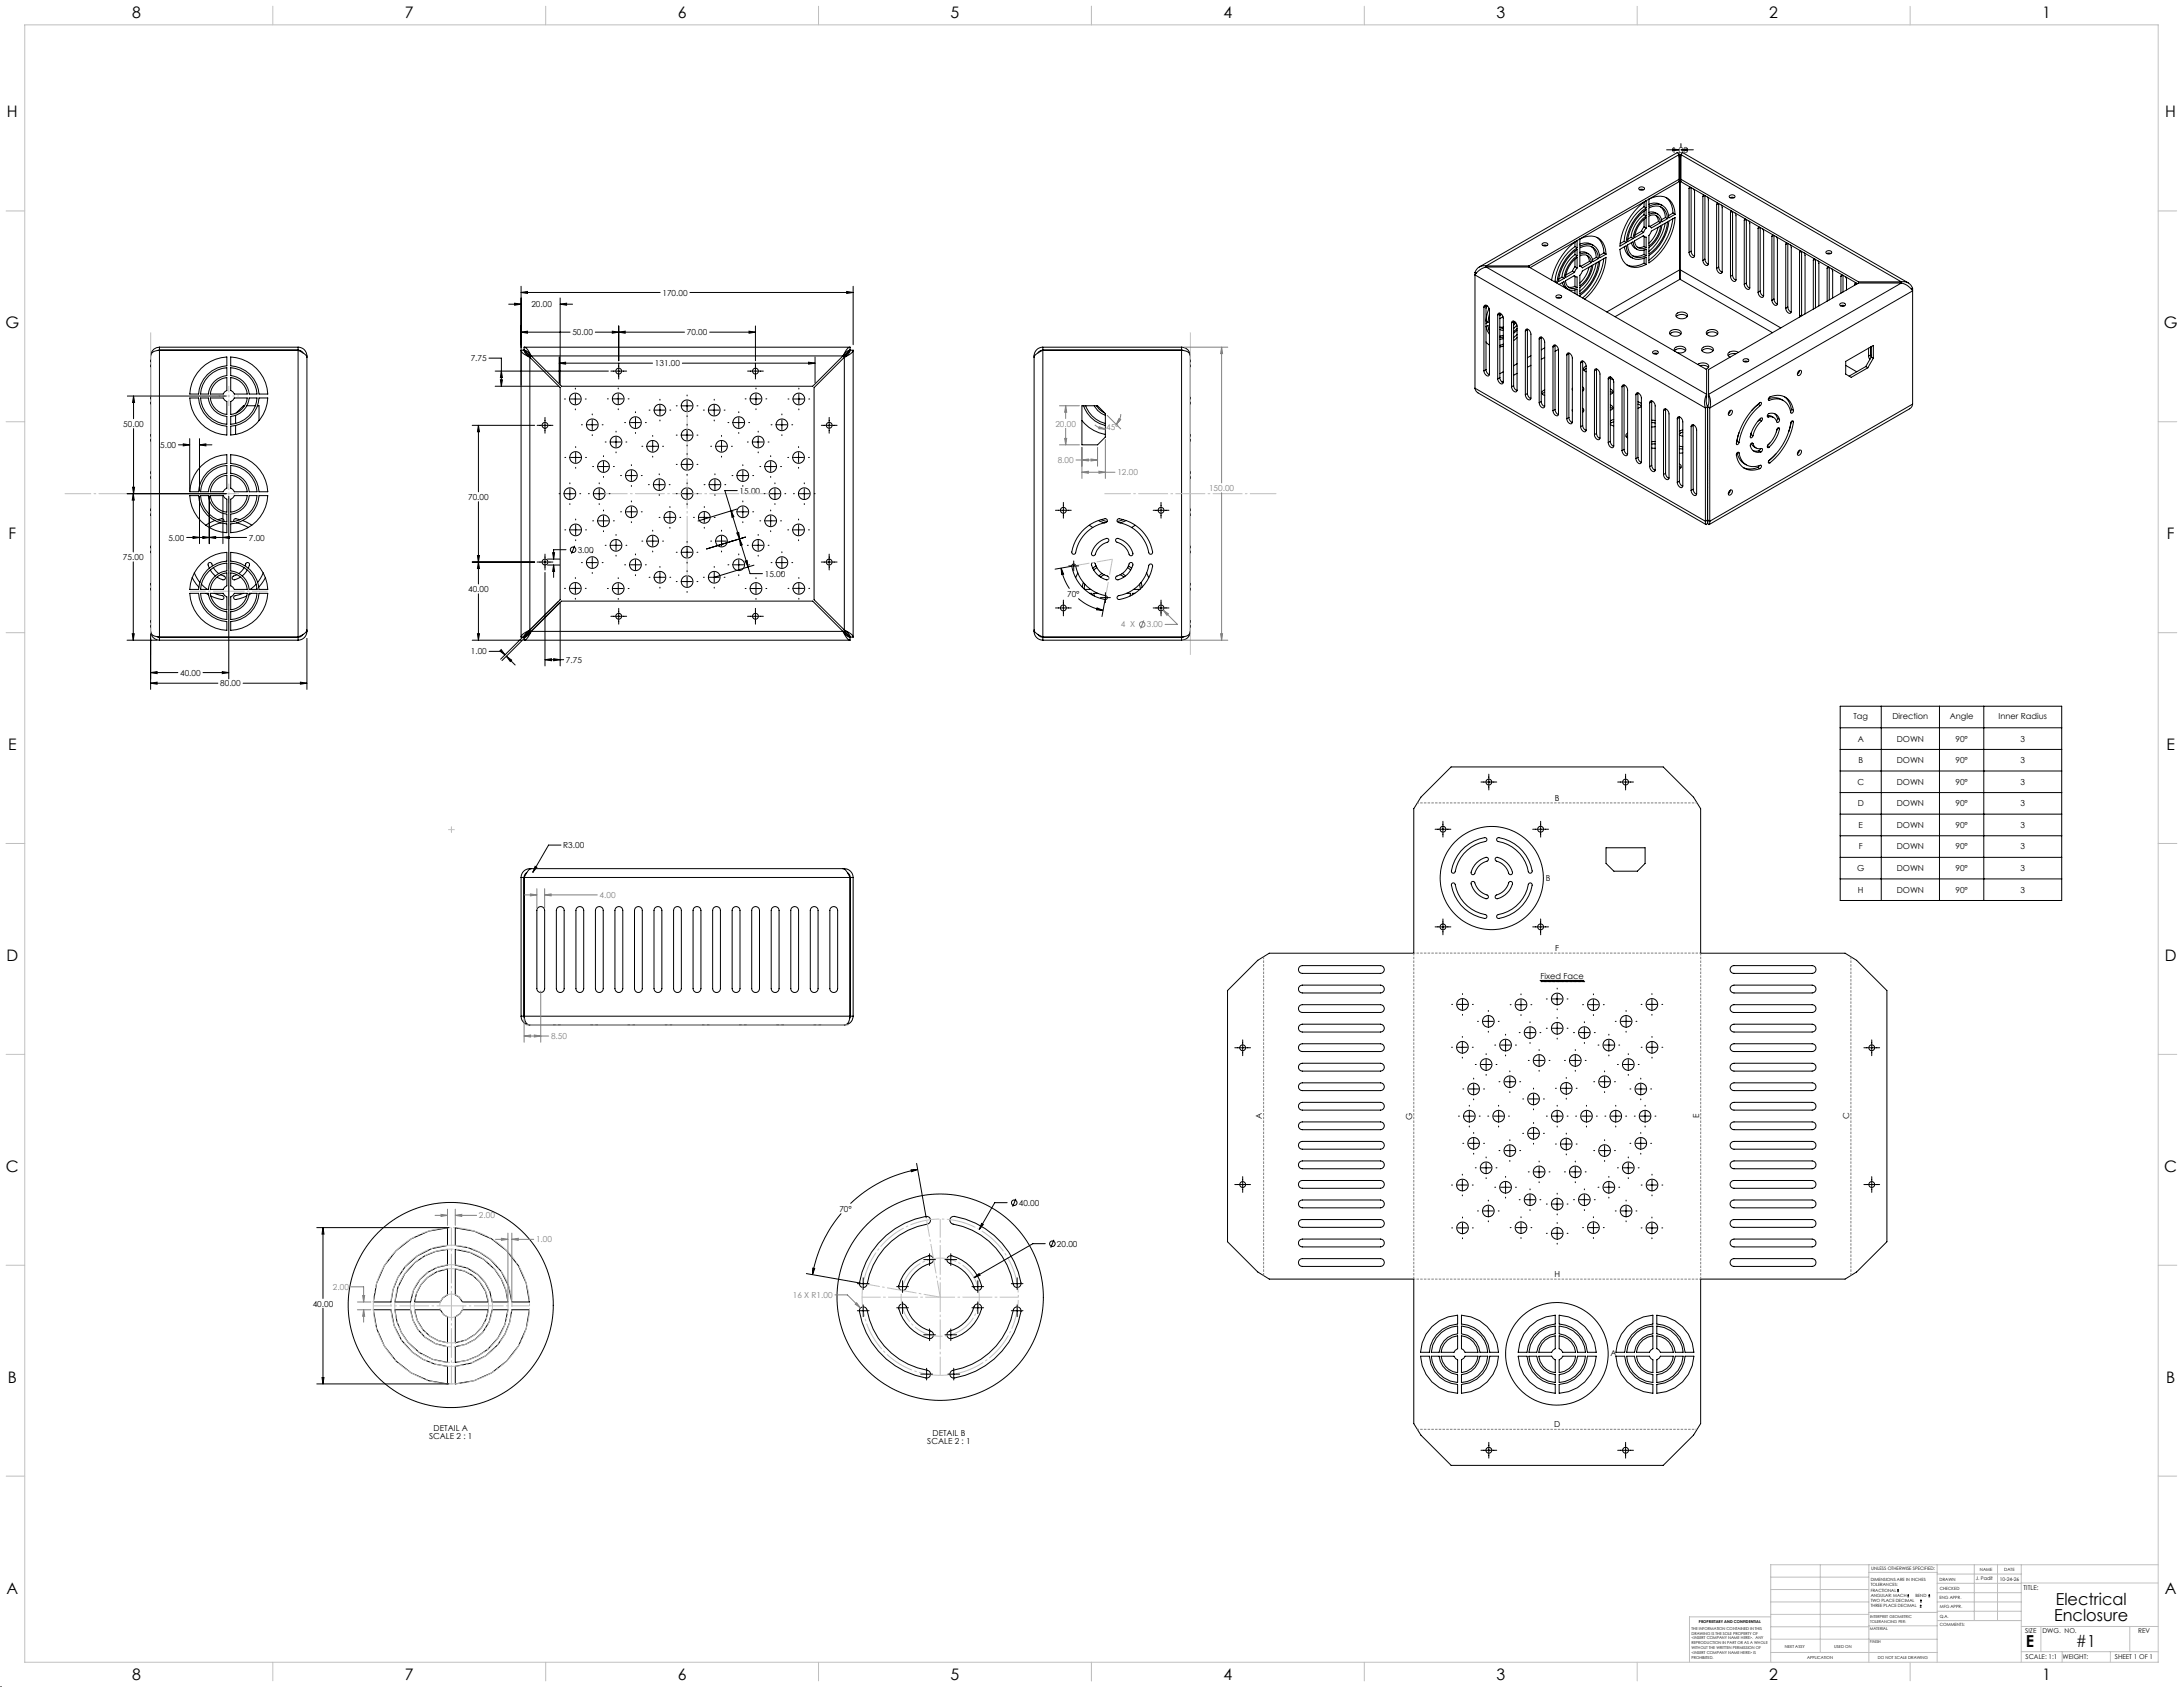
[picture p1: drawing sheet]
<svg xmlns="http://www.w3.org/2000/svg" width="1118mm" height="864mm" viewBox="0 0 1118 864" stroke-linecap="round" stroke-linejoin="round" font-family="sans-serif">
<defs><g id="words">
<g font-size="8.5">
<text x="1052" y="822">Electrical</text>
<text x="1052" y="830">Enclosure</text>
<text x="1037" y="843">E</text>
<text x="1063" y="843">#1</text>
</g>
<g font-size="8.1">
<text x="68" y="9">8</text>
<text x="207" y="9">7</text>
<text x="347" y="9">6</text>
<text x="487" y="9">5</text>
<text x="626" y="9">4</text>
<text x="766" y="9">3</text>
<text x="906" y="9">2</text>
<text x="1045" y="9">1</text>
<text x="4" y="60">H</text>
<text x="1108" y="60">H</text>
<text x="3" y="168">G</text>
<text x="1108" y="168">G</text>
<text x="4" y="276">F</text>
<text x="1109" y="276">F</text>
<text x="4" y="384">E</text>
<text x="1109" y="384">E</text>
<text x="3" y="492">D</text>
<text x="1108" y="492">D</text>
<text x="3" y="600">C</text>
<text x="1108" y="600">C</text>
<text x="4" y="708">B</text>
<text x="1109" y="708">B</text>
<text x="3" y="816">A</text>
<text x="1108" y="816">A</text>
<text x="68" y="860">8</text>
<text x="207" y="860">7</text>
<text x="347" y="860">6</text>
<text x="487" y="860">5</text>
<text x="626" y="860">4</text>
<text x="766" y="860">3</text>
<text x="906" y="860">2</text>
<text x="1045" y="860">1</text>
</g>
<g font-size="4.2">
<text x="856" y="78">1.00</text>
<text x="339" y="151">170.00</text>
<text x="272" y="157">20.00</text>
<text x="293" y="172">50.00</text>
<text x="352" y="172">70.00</text>
<text x="241" y="185">7.75</text>
<text x="335" y="187">131.00</text>
<text x="63" y="218">50.00</text>
<text x="82" y="229">5.00</text>
<text x="240" y="256">70.00</text>
<text x="379" y="253">15.00</text>
<text x="86" y="277">5.00</text>
<text x="127" y="277">7.00</text>
<text x="63" y="287">75.00</text>
<text x="296" y="283">3.00</text>
<text x="392" y="295">15.00</text>
<text x="240" y="303">40.00</text>
<text x="546" y="305">70°</text>
<text x="241" y="335">1.00</text>
<text x="290" y="339">7.75</text>
<text x="92" y="346">40.00</text>
<text x="113" y="351">80.00</text>
<text x="949" y="368">Tag</text>
<text x="969" y="368">Direction</text>
<text x="998" y="368">Angle</text>
<text x="1023" y="368">Inner Radius</text>
<text x="951" y="380">A</text>
<text x="971" y="380">DOWN</text>
<text x="1001" y="380">90°</text>
<text x="1034" y="380">3</text>
<text x="951" y="391">B</text>
<text x="971" y="391">DOWN</text>
<text x="1001" y="391">90°</text>
<text x="1034" y="391">3</text>
<text x="951" y="402">C</text>
<text x="971" y="402">DOWN</text>
<text x="1001" y="402">90°</text>
<text x="1034" y="402">3</text>
<text x="796" y="410">B</text>
<text x="951" y="413">D</text>
<text x="971" y="413">DOWN</text>
<text x="1001" y="413">90°</text>
<text x="1034" y="413">3</text>
<text x="951" y="424">E</text>
<text x="971" y="424">DOWN</text>
<text x="1001" y="424">90°</text>
<text x="1034" y="424">3</text>
<text x="288" y="434">R3.00</text>
<text x="952" y="435">F</text>
<text x="971" y="435">DOWN</text>
<text x="1001" y="435">90°</text>
<text x="1034" y="435">3</text>
<text x="951" y="446">G</text>
<text x="971" y="446">DOWN</text>
<text x="1001" y="446">90°</text>
<text x="1034" y="446">3</text>
<text x="791" y="451">B</text>
<text x="951" y="457">H</text>
<text x="971" y="457">DOWN</text>
<text x="1001" y="457">90°</text>
<text x="1034" y="457">3</text>
<text x="796" y="487">F</text>
<text x="789" y="501">Fixed Face</text>
<text x="646" y="573" transform="rotate(-90 646 573)">A</text>
<text x="723" y="573" transform="rotate(-90 723 573)">G</text>
<text x="870" y="572" transform="rotate(-90 870 572)">E</text>
<text x="947" y="573" transform="rotate(-90 947 573)">C</text>
<text x="522" y="617">40.00</text>
<text x="430" y="620">70°</text>
<text x="541" y="638">20.00</text>
<text x="796" y="654">H</text>
<text x="160" y="669">40.00</text>
<text x="824" y="694">A</text>
<text x="796" y="731">D</text>
<text x="220" y="737">SCALE 2 : 1</text>
<text x="222" y="733">DETAIL A</text>
<text x="477" y="735">DETAIL B</text>
<text x="475" y="739">SCALE 2 : 1</text>
</g>
<g font-size="4.2" fill="#808080">
<text x="540" y="218">20.00</text>
<text x="566" y="220">45°</text>
<text x="541" y="237">8.00</text>
<text x="572" y="243">12.00</text>
<text x="619" y="251">150.00</text>
<text x="574" y="321">4 X</text>
<text x="587" y="321">3.00</text>
<text x="307" y="460">4.00</text>
<text x="282" y="532">8.50</text>
<text x="245" y="624">2.00</text>
<text x="274" y="636">1.00</text>
<text x="170" y="660">2.00</text>
<text x="406" y="664">16 X R1.00</text>
</g>
<g font-size="3.4">
<text x="1036" y="814">TITLE:</text>
<text x="1037" y="836">SIZE</text>
<text x="1046" y="836">DWG. NO.</text>
<text x="1095" y="836">REV</text>
<text x="1037" y="849">SCALE: 1:1</text>
<text x="1056" y="849">WEIGHT:</text>
<text x="1083" y="849">SHEET 1 OF 1</text>
</g>
<g font-size="2.5">
<text x="1012" y="809">J. Padit</text>
<text x="1024" y="809">10-24-26</text>
</g>
<text font-size="2.4" x="958" y="804">UNLESS OTHERWISE SPECIFIED:</text>
<g font-size="2.2">
<text x="958" y="809">DIMENSIONS ARE IN INCHES</text>
<text x="993" y="809">DRAWN</text>
<text x="1014" y="804">NAME</text>
<text x="1026" y="804">DATE</text>
<text x="958" y="812">TOLERANCES:</text>
<text x="958" y="815">FRACTIONAL</text>
<text x="993" y="814">CHECKED</text>
<text x="958" y="817">ANGULAR: MACH</text>
<text x="958" y="820">TWO PLACE DECIMAL</text>
<text x="981" y="817">BEND</text>
<text x="993" y="819">ENG APPR.</text>
<text x="958" y="823">THREE PLACE DECIMAL</text>
<text x="993" y="823">MFG APPR.</text>
<text x="993" y="828">Q.A.</text>
<text x="993" y="832">COMMENTS:</text>
</g>
<g font-size="2.1">
<text x="914" y="843">NEXT ASSY</text>
<text x="939" y="843">USED ON</text>
<text x="925" y="849">APPLICATION</text>
<text x="961" y="849">DO NOT SCALE DRAWING</text>
</g>
<g font-size="2">
<text x="870" y="831">PROPRIETARY AND CONFIDENTIAL</text>
<text x="957" y="828">INTERPRET GEOMETRIC</text>
<text x="957" y="831">TOLERANCING PER:</text>
<text x="866" y="834">THE INFORMATION CONTAINED IN THIS</text>
<text x="866" y="837">DRAWING IS THE SOLE PROPERTY OF</text>
<text x="866" y="839">&lt;INSERT COMPANY NAME HERE&gt;. ANY</text>
<text x="957" y="834">MATERIAL</text>
<text x="866" y="842">REPRODUCTION IN PART OR AS A WHOLE</text>
<text x="866" y="844">WITHOUT THE WRITTEN PERMISSION OF</text>
<text x="957" y="841">FINISH</text>
<text x="866" y="847">&lt;INSERT COMPANY NAME HERE&gt; IS</text>
<text x="866" y="849">PROHIBITED.</text>
</g>
</g></defs>
<g fill="none" stroke="#000" stroke-width=".51">
<path d="M853 77h7M856 76l4 1h-4zM860 80h.1M860 78v15l-77 44M861 79l1-1 115 67M861 77l3-1v1zM861 74v1M861 79v14l90 52M861 79l112 65M861 77h6M861 80h-1M839 96a1.4 1.4 0 0 1 2 0 1.4 1.4 0 0 1 1 1 1.4 1.4 0 0 1-2 0 1.4 1.4 0 0 1-1-1z"/>
<path d="M839 97h3M860 92l-77 44M860 80v58M860 80h1M861 92l90 52M865 97v32M865 96v1M866 96l-1 1M866 96v33M867 97l1 1-1 33a1.8 1.8 0 0 1-2 0 1.8 1.8 0 0 1 0-2M872 100v1M840 118l-3 2"/>
<path d="M840 118l1 1M842 106a25 25 0 0 0-11 18M842 110a17 17 0 0 0-7 11M842 116l-2 2M842 106h1M842 104v2M842 108v2M842 112v4M842 110l1 1M842 116l1 1M843 111a17 17 0 0 0-7 11M843 111v-4a23 23 0 0 0-10 17l3-2"/>
<path d="M843 106v-3a32 32 0 0 0-14 23l4-2M843 106a25 25 0 0 0-10 18M843 117v-6l-4 5-2 6 4-3M843 117l-2 2M844 102a8 8 0 0 1 9-1 8 8 0 0 1 5 9l-4 2a6 6 0 0 0-3-7 6 6 0 0 0-7 1zM844 106a6 6 0 0 1 7 0 6 6 0 0 1 3 6l-3 2a4 4 0 0 0-2-4 4 4 0 0 0-5 0zM844 111a4 4 0 0 1 6 3l-5 3-1-1zM844 105a7 7 0 0 1 7 0M844 109h3l2 1M844 116h1M845 118l5-2-2 5-4 5v-5zM848 110l1 3"/>
<path d="M849 116l-2 5-3 3M849 113l-4 3M849 113l1 1M850 106a7 7 0 0 1 3 5M851 115l3-1a23 23 0 0 1-10 16v-3a17 17 0 0 0 7-12zM852 114a23 23 0 0 1-8 15M853 111l-2 2M853 111l1 1M853 101a9 9 0 0 1 4 8M854 113l4-2a32 32 0 0 1-14 24v-4a25 25 0 0 0 10-18zM856 112a32 32 0 0 1-12 21M857 109l1 1"/>
<path d="M857 109l-3 1M872 101v32M873 100l-1 1M873 100v33M874 101l1 34a1.8 1.8 0 0 1-3 0 1.8 1.8 0 0 1 0-2M879 105v32M879 105l1-1v33M879 104v1M881 105l1 1v33a1.8 1.8 0 0 1-3 0 1.8 1.8 0 0 1 0-2M885 100a1.4 1.4 0 0 1 2 0 1.4 1.4 0 0 1 1 1 1.6 1.6 0 0 1-3-1zM886 101h2M886 109v32"/>
<path d="M886 109l1-1v33M886 108v1M888 109l1 35a1.8 1.8 0 0 1-3 0 1.8 1.8 0 0 1 0-3M893 113v33M893 113l1-1v33M893 112v1M895 113l1 35a1.8 1.8 0 0 1-2 0 1.8 1.8 0 0 1-1-2M900 117v33M900 116v1M901 116l-1 1M901 116v33M903 117v35a1.8 1.8 0 0 1-2 0 1.8 1.8 0 0 1-1-2"/>
<path d="M755 139v60M755 139l1 1M761 137l113 65a9 9 0 0 0-1 7M761 137a10 10 0 0 0-6 4l118 68M761 136a5 5 0 0 0-6 3M761 136l99-57-1-1-102 59M761 137h22M761 136v1M761 136h22M783 137l91 52-1 16 1 3M783 136v1M790 125a1.4 1.4 0 0 1 1-1 1.4 1.4 0 0 1 1 2 1.4 1.4 0 0 1-1 0 1.4 1.4 0 0 1-1-1z"/>
<path d="M790 126h2M805 139h1M805 139l-3 2M806 126a25 25 0 0 0-10 18M806 130a17 17 0 0 0-6 12M806 137l-1 2M806 126l1 1M806 124v2M806 128v2M806 133v4M806 130l1 1M806 137h1"/>
<path d="M807 131a17 17 0 0 0-6 12M807 131v-3a23 23 0 0 0-9 16l3-1M807 127v-4a32 32 0 0 0-13 20M807 127a25 25 0 0 0-10 18M807 137v-5l-4 4-2 6 5-3M807 137l-1 2M809 122a8 8 0 0 1 9 0 8 8 0 0 1 4 8l-3 2a6 6 0 0 0-3-6 6 6 0 0 0-7 0zM809 127a6 6 0 0 1 6 0 6 6 0 0 1 3 5l-3 2a4 4 0 0 0-2-4 4 4 0 0 0-4 0zM809 131a4 4 0 0 1 6 3l-5 3-1-1zM809 125a7 7 0 0 1 7 1M809 129a5 5 0 0 1 4 1M809 136h1"/>
<path d="M810 139l5-3-2 6-4 4v-5zM812 131l2 3M814 137l-2 4-3 4M814 134l-5 2M814 134h1M815 126a7 7 0 0 1 2 6M815 136l3-2a23 23 0 0 1-9 16v-3a17 17 0 0 0 6-11zM817 135a23 23 0 0 1-8 14M817 132h1M817 132l-2 1M818 122a9 9 0 0 1 3 8M821 132a32 32 0 0 1-11 21"/>
<path d="M821 130h1M821 130l-2 1M829 128l4-2a6 6 0 0 0 3 6 6 6 0 0 0 7 0v3a8 8 0 0 1-10 1 8 8 0 0 1-4-8zM831 124h2M831 124l-2 1M832 126a7 7 0 0 0 4 6M833 125l3-1a4 4 0 0 0 2 4 4 4 0 0 0 5 0v3a6 6 0 0 1-7 0 6 6 0 0 1-3-6zM835 121l1 1M835 121l-2 1M835 124a5 5 0 0 0 3 4M837 123l4-2h2v6a4 4 0 0 1-6-4zM841 121h1"/>
<path d="M842 135a10 10 0 0 1-9 1M842 130a7 7 0 0 1-6 1M842 126l-4 1M842 121v5M842 128v2M842 132v3M842 135h1M842 130l1 1M842 126l1 1M860 138v5M860 138l-37 22M860 138l52 30"/>
<path d="M866 129v1l2 1M866 129h-1M873 133v1l2 1M873 133h-1M880 137v1l2 1M880 137h-1M907 121v33M908 120l-1 1M908 121v32M910 121v35a1.8 1.8 0 0 1-2 0 1.8 1.8 0 0 1-1-2M914 125v33M914 125h1v32"/>
<path d="M915 124l-1 1M917 125v2v33a1.8 1.8 0 0 1-2 0 1.8 1.8 0 0 1-1-2M921 129v33M922 128l-1 1M922 129h-1M922 129v32M924 129v32M928 133v25M928 133h1v25M929 132l-1 1M931 134v23M935 129a1.4 1.4 0 0 1 2-1 1.4 1.4 0 0 1 0 2 1.4 1.4 0 0 1-1 0 1.4 1.4 0 0 1-1-1z"/>
<path d="M935 130h2M935 137v17M935 137h1v17M936 136l-1 1M938 138v15M260 156h7M263 155l4 1h-4zM267 150l3-1v1zM267 147v179M267 150h71M287 156l3-1v1zM287 153v44"/>
<path d="M287 156h6M353 150h84M433 149l4 1h-4zM437 147v29M760 157a1.8 1.8 0 0 1 2 0 1.8 1.8 0 0 1 1 2l-1 33a1.8 1.8 0 0 1-2 0 1.8 1.8 0 0 1 0-2M760 157v33M761 157v32M761 157h-1M761 156v1M761 156v2M762 158l-1 6M796 144l1 1"/>
<path d="M796 144h.1M797 151a1.4 1.4 0 0 1 1 0 1.4 1.4 0 0 1 1 1 1.4 1.4 0 0 1-1 1 1.4 1.4 0 0 1-1-2zM797 152h2M797 145h.1M798 146l3-2a4 4 0 0 0 2 4 4 4 0 0 0 4 0v3M800 142l1 1M800 142l-2 1M800 145l1 2 2 1M801 144l5-3 1 1v5a4 4 0 0 1-6-3zM806 141l1 1M806 147h-3M806 142v5"/>
<path d="M806 148v2M806 147h1M809 152a28 28 0 0 0 10-18l3-2a32 32 0 0 1-11 21M860 143l-33 19M860 143l47 27M887 141l1 2h1M887 141h-1M894 145l1 2 1 1M894 145l-1 1M901 149l1 2 1 1M901 149l-1 1M908 153l1 2 1 1"/>
<path d="M908 153l-1 1M915 157l1 2 1 1M915 157l-1 1M942 155a1.4 1.4 0 0 1 2 0 1.4 1.4 0 0 1 1 1 1.4 1.4 0 0 1-2 1 1.4 1.4 0 0 1-1-2zM942 157h2M942 141v9M942 156v1M943 141h-1M944 141v8M944 156v1M945 142v6M950 146h.1"/>
<path d="M950 145v1M951 145l-1 1M951 145l-76 44v16l-1 3M951 145h22M951 144v1M951 144h22M973 145l-98 57a9 9 0 0 1 0 7M973 145a9 9 0 0 1 6 4l-104 60M973 144a5 5 0 0 1 6 4M973 144v1M979 148v59M979 148h-1"/>
<path d="M82 179a4 4 0 0 0-5 3M82 179h-1M82 178a5 5 0 0 0-5 4M82 178h71M82 179h71M82 178v150M153 179a7 7 0 0 1 4 4M153 179l2 2M153 178a4 4 0 0 1 4 4M153 178v150M267 170h3v1zM267 170h25"/>
<path d="M268 179h-1a7 7 0 0 0 4 4M268 179l1 2 2 2M268 179l3 3M268 179l2 1 2 2M268 178a7 7 0 0 1 4 4M268 178v1M268 178h167M305 170h45M313 170h4l-4 1zM317 170h3v1zM317 167v18M363 170h24"/>
<path d="M383 170h4l-4 1zM387 167v18M435 179l-2 1-1 2M435 178a7 7 0 0 0-3 4M435 179l-3 3M435 178v1M435 179l-1 2-2 2M435 179h2M437 179a7 7 0 0 1-5 4M437 179v147M534 179a7 7 0 0 0-5 4M534 179l-3 2"/>
<path d="M534 178a4 4 0 0 0-5 4M534 178h71M534 179h71M534 178v150M605 179l3 1 1 2M605 179h1M605 178l3 1 1 3M605 178v150M761 175l1 1M761 167h1l1 3M761 164l1 1M761 167l2 4"/>
<path d="M762 165l-1 1M763 161l-1 4M763 164v1M763 166h.1M767 161a1.8 1.8 0 0 1 2 0 1.8 1.8 0 0 1 1 2v33a1.8 1.8 0 0 1-3 0 1.8 1.8 0 0 1 0-2M767 161v33M768 169h2M768 168h2M768 167h2M768 161h-1M768 161v32M768 160v1"/>
<path d="M769 161l-1 1M769 162l-1 1M770 177l-2 1M770 173l-2 1M770 173h-2M770 176l-2 1M770 172h-2M774 165a1.8 1.8 0 0 1 2 0 1.8 1.8 0 0 1 1 2v33a1.8 1.8 0 0 1-3 0 1.8 1.8 0 0 1 0-2M774 165v33M775 165h-1M775 165v32M775 164v1"/>
<path d="M776 165l-1 1M777 166l-2 2M777 168l-2 2M777 173l-2 1M777 169l-2 2M777 171l-2 2M781 169a1.8 1.8 0 0 1 2 0 1.8 1.8 0 0 1 1 2v33a1.8 1.8 0 0 1-2 0 1.8 1.8 0 0 1-1-2M781 169v33M782 169h-1M782 169v32M782 168v1M788 173a1.8 1.8 0 0 1 2 0 1.8 1.8 0 0 1 1 2v33a1.8 1.8 0 0 1-2 0 1.8 1.8 0 0 1-1-2"/>
<path d="M788 173v33M789 173h-1M789 173v33M789 173h.1M791 178l-2 1M795 178v-1a1.8 1.8 0 0 1 2 0 1.8 1.8 0 0 1 1 2v33a1.8 1.8 0 0 1-2 0 1.8 1.8 0 0 1-1-2M795 178v32M796 177l-1 1M796 177v33M796 177h.1M798 179l-2 1M846 180a1.4 1.4 0 0 1 2-1 1.4 1.4 0 0 1 1 2 1.4 1.4 0 0 1-2 0 1.4 1.4 0 0 1-1-1z"/>
<path d="M855 171a4 4 0 0 1 6 0M855 170a3 3 0 0 1 6 1 4 4 0 0 1-6-1zM857 180a4 4 0 0 1 6 0M858 180a1.6 1.6 0 0 1-1-2 1.6 1.6 0 0 1 2-1 2.6 2.6 0 0 1 4 2 4 4 0 0 1-5 1M858 162a4 4 0 0 1 6 0M858 161a3 3 0 0 1 6 1 4 4 0 0 1-6-1zM871 180a4 4 0 0 1 6 0M872 178a3 3 0 0 1 5 1 4 4 0 0 1-6 0zM874 171a4 4 0 0 1 5 0M874 170a3 3 0 0 1 5 1 4 4 0 0 1-5-1zM921 162h.1M922 161l-1 1"/>
<path d="M922 161v1M957 178v4M958 178v4M958 177v6M77 182v141M103 189a20 20 0 0 1 13-6v4a15 15 0 0 0-14 15h-5a20 20 0 0 1 6-13zM107 192a15 15 0 0 1 9-4v4a11 11 0 0 0-9 10h-4a14 14 0 0 1 4-10zM110 196l3-2 3-1v7l-2 2h-6v-3zM118 183a20 20 0 0 1 19 19h-4a16 16 0 0 0-15-15zM118 188a15 15 0 0 1 14 14h-4a10 10 0 0 0-10-10zM118 193a10 10 0 0 1 9 9h-7l-2-2zM157 182h.1"/>
<path d="M157 182v141M250 183h7v15M254 198h32M254 190h57M256 194h1v4zM257 190v3h-1zM271 183l16 15v109l-31 30M271 182v141M271 182h161M272 182l15 16h129l16-16M286 186l4-1v1zM286 183v13"/>
<path d="M286 186h48M295 199h.1M313 190h8M317 199h.1M317 186v8M349 186h68M383 190h8M387 186v8M387 199h.1M409 199h.1M414 185l3 1h-3zM417 183v13"/>
<path d="M432 183l-15 15v109l15 16M432 182v141M529 182h1M529 182v141M609 182v141M755 199l2 2M755 199l118 68M761 189v2l1 1M761 189l-1 1M768 193v2l2 1M768 193l-1 1M770 195l-1 1"/>
<path d="M770 190l-2 1M775 197v2l2 1M775 197l-1 1M777 191l-2 1M777 186l-2 1M784 187l-2 1M784 182l-2 1M791 200a1.5 1.5 0 0 0-2 1 1.5 1.5 0 0 0 2 1M791 183l-2 1M802 182v-1a1.8 1.8 0 0 1 2 0 1.8 1.8 0 0 1 1 2v33a1.8 1.8 0 0 1-2 0 1.8 1.8 0 0 1-1-2M802 182v32M803 181l-1 1"/>
<path d="M803 181v33M803 181h.1M805 199v1M809 186v-1a1.8 1.8 0 0 1 2 0 1.8 1.8 0 0 1 1 2M809 186v32M810 198l1 1-1 1M810 199l1 1M810 185l-1 1M810 185v33M810 185h.1M812 187v34a1.8 1.8 0 0 1-2 0 1.8 1.8 0 0 1-1-3M812 187a1.5 1.5 0 0 0-1 2 1.5 1.5 0 0 0 1 1"/>
<path d="M812 189h-1M816 190v-1a1.8 1.8 0 0 1 3 0 1.8 1.8 0 0 1 0 2v34a1.8 1.8 0 0 1-2 0 1.8 1.8 0 0 1-1-3M816 190v32M817 189l-1 1M817 189v33M817 189h.1M823 194v-1a1.8 1.8 0 0 1 3 0 1.8 1.8 0 0 1 0 3v33a1.8 1.8 0 0 1-2 0 1.8 1.8 0 0 1-1-2M823 194v33M824 199a1.4 1.4 0 0 1 2 2 1.4 1.4 0 0 1-2 1M824 194h2M824 193l-1 1M824 193v33"/>
<path d="M824 193h.1M825 193h-1M830 198a1.8 1.8 0 0 1 3 0 1.8 1.8 0 0 1 0 2v33a1.8 1.8 0 0 1-2 0 1.8 1.8 0 0 1-1-2M830 198v33M831 197l-1 1M831 197v33M831 197h.1M846 181h3M847 181h1M869 187a3 3 0 0 1 6 1l-2 1M870 187a4 4 0 0 1 5 1M889 181h-2l-2 1"/>
<path d="M890 180a3 3 0 0 0-5 2l1 1M893 184a1.4 1.4 0 0 1 1 0 1.4 1.4 0 0 1 1 1 1.4 1.4 0 0 1-2 0 1.4 1.4 0 0 1 0-1zM893 185h2M921 190h1a1.3 1.3 0 0 1 0 1 1.3 1.3 0 0 1-2 1zM921 190l-1 2M945 187l6 3M955 188h1M955 188l-8 5M957 182v2M958 182v1M958 182h-1M958 183h1"/>
<path d="M958 183l-3 5M959 183v-6l-14 8v7l3 1 8-5M959 183l-3 5M65 203h51M68 203l1 3h-1zM68 203v11M68 219v34M97 204h5a15 15 0 0 0 14 14v5a20 20 0 0 1-19-19zM103 204h4a11 11 0 0 0 9 9v4a15 15 0 0 1-13-13zM108 204h6l2 2v6a10 10 0 0 1-8-8zM118 218a16 16 0 0 0 15-14h4a20 20 0 0 1-19 19zM118 206l2-2h7a10 10 0 0 1-9 8z"/>
<path d="M121 213v4M121 218v4M125 208l-4 3M126 208h5M128 204h4a15 15 0 0 1-14 13v-4a10 10 0 0 0 10-9zM132 208h1v7M242 218h32M245 218v3h-1zM245 218v34M275 218h8M279 214v8M289 204h.1"/>
<path d="M292 204h5M295 202v5M295 209v1M298 217h.1M300 204h.1M301 217h5M303 212h.1M303 215v5M308 217h1M311 204h.1M314 204h5M317 202v5"/>
<path d="M317 209v1M320 216h.1M322 204h.1M323 216h5M325 211h.1M325 214v5M330 216h1M332 210h1M335 210h5M338 204v1M338 207v5M338 215h.1"/>
<path d="M343 210h.1M346 208h1M349 208h5M352 202v1M352 205v5M352 213h.1M352 217v1M357 208h.1M360 210h1M363 210h5M366 204v1M366 207v5"/>
<path d="M366 215h.1M371 210h.1M373 216h.1M376 216h5M378 211h.1M378 214v5M381 204h1M383 216h1M384 204h6M387 202v5M387 209v1M392 204h1"/>
<path d="M395 217h.1M398 217h5M400 212h.1M400 215v5M403 204h1M405 217h1M406 204h6M409 202v5M409 209v1M414 204h1M420 218h9M424 214v8"/>
<path d="M554 215a20 20 0 0 0 12 7M554 208h8l4 4v12l-4 4h-8zM555 208a15 15 0 0 0 11 10M556 208a14 14 0 0 0 10 9M560 208a10 10 0 0 0 6 5M561 208l2 1 3 2M757 201l116 68M782 201l1 2 1 1M782 201l-1 1M789 206l1 1 1 1M789 206h-1M791 201l-1 1"/>
<path d="M796 210l1 1 1 1M796 210h-1M803 214l1 1 1 1M803 214h-1M805 210h.1M810 209l1 1-1 1M810 218l1 1 1 1M810 210l1 1M810 218h-1M824 217l2 1M824 207a1.4 1.4 0 0 1 2 2 1.4 1.4 0 0 1-2 1M824 208l1 1"/>
<path d="M824 200l1 1M826 215l-2 1M826 216l-2 1M837 202h1a1.8 1.8 0 0 1 2 0 1.8 1.8 0 0 1 0 2v33a1.8 1.8 0 0 1-2 0 1.8 1.8 0 0 1-1-2M837 202v33M839 207l1 1-1 1M839 206l1 1M839 201l-2 1M839 201v33M839 201h.1M845 206a1.8 1.8 0 0 1 2 0 1.8 1.8 0 0 1 0 2v33a1.8 1.8 0 0 1-2 0 1.8 1.8 0 0 1 0-2M845 206v33"/>
<path d="M846 215h1M846 216l1 1M846 206h-1M846 206v32M846 205v1M847 218l-1 1M852 210a1.8 1.8 0 0 1 2 0 1.8 1.8 0 0 1 0 2v33a1.8 1.8 0 0 1-2 0 1.8 1.8 0 0 1 0-2M852 210v33M853 210h-1M853 210v32M853 209v1M859 214a1.8 1.8 0 0 1 2 0 1.8 1.8 0 0 1 1 2l-1 33a1.8 1.8 0 0 1-2 0 1.8 1.8 0 0 1 0-2"/>
<path d="M859 214v33M860 214h-1M860 214v32M860 213v1M866 218a1.8 1.8 0 0 1 2 0 1.8 1.8 0 0 1 1 2v33a1.8 1.8 0 0 1-3 0 1.8 1.8 0 0 1 0-2M866 218v33M867 218h-1M867 218v32M867 217v1M873 209v58M874 208l-1 1M874 208v58"/>
<path d="M874 208l1 1M875 209v58M886 210a1.3 1.3 0 0 1 1 2 1.3 1.3 0 0 1-2 0zM886 210l-1 2M900 207l-3 3M900 207l1 1M901 206l-1 1M901 215l-1 1M901 215h1M901 214v1M901 208l1-2a29 29 0 0 0-13 19v3l1-2M901 208a31 31 0 0 0-11 18"/>
<path d="M902 215v-1a13 13 0 0 0-6 10l1-1M902 215a15 15 0 0 0-5 8M905 213l3 1M905 213h.1M905 213a4 4 0 0 1 5 3l1-1M905 213a1 1 0 0 1 0-1 1 1 0 0 1 1 0 4 4 0 0 1 5 3M905 205h1M905 204a8 8 0 0 1 8 1M906 205a8 8 0 0 1 11 7l1-2M906 205a.9 .9 0 0 1-1-1 .9 .9 0 0 1 1-1 8 8 0 0 1 12 7M909 212l1 2M909 215h1"/>
<path d="M910 220l-1 1M910 214l-1 1M910 214l1 1M910 219l1 1M911 220v-1l-1 1a20 20 0 0 1-5 9h1M911 220a18 18 0 0 1-5 9M914 203l2 3 1 4M917 216l-1 5M917 210v1M917 210h1M917 216h1M918 216h-1a37 37 0 0 1-12 20v1h1"/>
<path d="M918 216a34 34 0 0 1-12 21M979 207l-1 2-103 60M979 207l-104 60M91 228h6M94 227l3 1h-3zM97 225v26M102 228l3-1v1zM102 228h6M102 225v26M103 239a20 20 0 0 1 13-6v4a15 15 0 0 0-14 15h-5a20 20 0 0 1 6-13zM118 233a20 20 0 0 1 19 19h-4a16 16 0 0 0-15-15zM118 238a14 14 0 0 1 14 14h-4a10 10 0 0 0-10-10z"/>
<path d="M289 234h1M292 234h5M295 229h.1M295 232v5M295 239v1M300 234h.1M303 223h.1M303 239h1M306 239h6M309 233v1M309 236v5M310 226h.1"/>
<path d="M313 226h5M314 239h1M315 221h.1M315 224v5M315 231v1M320 226h1M323 238h.1M325 221v1M329 228h.1M332 228h5M334 223h.1M334 226v5"/>
<path d="M334 234h.1M339 228h1M346 223h1M346 238h1M349 223h5M349 238h5M352 220v5M352 228h.1M352 232v1M352 235v5M357 223h.1M357 238h.1"/>
<path d="M364 228h.1M367 228h5M369 223h.1M369 226v5M369 234h.1M374 228h1M378 221v1M380 238h.1M383 226h.1M386 226h5M388 221h.1M388 224v5"/>
<path d="M388 231v1M389 239h.1M392 239h5M393 226h1M395 233v1M395 236v5M400 239h.1M400 223h.1M403 234h1M406 234h5M409 229h.1M409 232v5"/>
<path d="M409 239v1M414 234h.1M817 222l1 2h1M817 222h-1M824 226l1 2 1 1M824 226l-1 1M831 230l1 2 1 1M831 230l-1 1M833 222l-1 1 1 1M833 223v1M839 234v2l1 1M839 234l-2 1"/>
<path d="M846 229h1M846 238v2l1 1M846 238l-1 1M847 226h-1M847 227h-1M860 238a1.3 1.3 0 0 1 1 1 1.3 1.3 0 0 1-1 1M860 229h2M860 222l2 1M860 239h1M860 230h2M862 232h-2M862 220l-2 1"/>
<path d="M862 221l-2 1M874 240h.1M874 232h.1M874 229h.1M874 230h.1M874 238h.1M874 239h.1M889 226h.1M889 226v1M889 226h1M889 232a8 8 0 0 0 5 6M890 232h.1"/>
<path d="M890 222l-1 4M890 232a8 8 0 0 0 12 6l-1 2M890 232a.9 .9 0 0 0-1 0 .9 .9 0 0 0 0 1 8 8 0 0 0 12 7M896 222v1M896 222l1 1M896 222h.1M897 227l2 2M897 221l-1 1M897 227h.1M897 227a4 4 0 0 0 5 3l-1 1M897 227a1 1 0 0 0-1 0 1 1 0 0 0 0 1 4 4 0 0 0 5 3M898 231h2"/>
<path d="M900 239l-4 1-3-1M900 239l1 1M900 231h1M901 238l-1 1M901 230l-1 1M905 228l1 1M905 236l1 1M906 227l-1 1M909 232l-4 4M921 231l1-1a1.3 1.3 0 0 1 0 2 1.3 1.3 0 0 1-2 1zM921 231l-1 1M65 253h51"/>
<path d="M68 249h1l-1 4zM68 253l1 3h-1zM68 253v30M97 254h5a15 15 0 0 0 14 14v5a20 20 0 0 1-19-19zM102 254v24M103 254h4a11 11 0 0 0 9 9v4a15 15 0 0 1-13-13zM107 242a15 15 0 0 1 9-4v4a10 10 0 0 0-9 10h-4a15 15 0 0 1 4-10zM107 254v24M108 254h6l2 2v6a10 10 0 0 1-8-8zM110 246l3-2 3-1v7l-2 2h-6v-3zM114 254v24M117 254v94"/>
<path d="M118 243a10 10 0 0 1 9 9h-7l-2-2zM120 254h7a10 10 0 0 1-9 8v-6zM128 254h4a15 15 0 0 1-14 13v-4a10 10 0 0 0 10-9zM245 257v42M286 253h1M289 253h5M292 247v1M292 250v5M292 258h.1M297 253h.1M301 253h1M304 253h5"/>
<path d="M307 247v1M307 250v5M307 258h.1M309 244h.1M312 253h.1M318 243h.1M321 243h5M323 241v5M323 249h.1M323 256v1M323 259v6M328 243h1"/>
<path d="M332 248h.1M335 248h5M338 243h.1M338 246v5M338 253v1M343 248h.1M343 259v1M346 253h1M349 253h5M352 243h.1M352 247v1M352 250v5"/>
<path d="M352 258h.1M357 253h.1M360 248h1M361 259v1M363 248h6M366 243h.1M366 246v5M366 253v1M371 248h1M375 243h.1M377 251h-6l3 11M378 243h5"/>
<path d="M380 241v5M380 249h.1M380 256v1M380 259v6M385 243h1M391 253h1M394 253h5M395 244h.1M397 247v1M397 250v5M397 258h.1M402 253h.1"/>
<path d="M406 253h1M409 253h5M412 247v1M412 250v5M412 258h.1M417 253h.1M544 257v8M594 257v8M853 242v2l1 1M853 242l-1 1M860 246v2l1 1M860 246l-1 1"/>
<path d="M867 250v2l2 1M867 250l-1 1M874 246h.1M874 247h.1M874 249h.1M886 251a1.3 1.3 0 0 1 1 2 1.3 1.3 0 0 1-2 0zM886 251l-1 2M96 275h17M99 275h3l-3 1zM104 275h3l-3 1zM107 275h3v1zM110 266l-5 3"/>
<path d="M111 266h3l1 1M113 268l-6 2M114 275h3v1zM114 275h12M118 268a15 15 0 0 0 15-14h4a20 20 0 0 1-19 19zM121 268l6 2M123 266h-3v1M124 266l5 3M289 271h1M292 271h5M294 279l-1 4M295 266h.1"/>
<path d="M295 269v5M295 276v1M300 271h.1M303 267h1M306 267h6M309 261v1M309 264v5M309 272h.1M310 279h.1M313 279h5M314 267h1M315 274h.1"/>
<path d="M315 277v5M318 262h.1M320 279h1M321 262h5M323 267v1M328 262h1M329 277h.1M332 277h5M334 271v1M334 274v6M337 265h1M339 277h1"/>
<path d="M340 265h6M343 262v5M343 270h.1M348 265h1M352 277v1M355 265h.1M358 265h5M361 262v5M361 270h.1M364 277h.1M366 265h.1M367 277h5"/>
<path d="M369 271v1M369 274v6M374 262l2 3h-1zM374 262l9 28M374 277h1M375 262h.1M377 273h1l1 3zM377 261l-20 6M378 262h5M379 276l1 3h-1zM380 267v1M382 275l-20 6"/>
<path d="M383 279h.1M385 262h1M386 279h5M388 274h.1M388 277v5M389 267h.1M392 267h5M393 279h1M395 261v1M395 264v5M395 272h.1M400 267h.1"/>
<path d="M403 271h1M406 271h5M409 266h.1M409 269v5M409 276v1M414 271h.1M540 261h8M555 271a17 17 0 0 1 11-5l1 1a21 21 0 0 0-17 17h-1a13 13 0 0 1 5-12zM558 269l1 1M562 278l4-2a1 1 0 0 1 2 0 1.1 1.1 0 0 1-1 2 11 11 0 0 0-7 6h-1v-1zM562 266l3 2M564 266l3 1"/>
<path d="M571 276a8 8 0 0 1 9 6v1a1 1 0 0 1-1 1 1 1 0 0 1-1 0 11 11 0 0 0-7-7zM572 266a12 12 0 0 1 10 3 19 19 0 0 1 8 14l-1 1a21 21 0 0 0-17-17zM575 266l-3 1M576 266l-3 2M581 269l-2 1M590 261h8M873 267v2l1-2M874 266v1zM874 266l-1 1M874 266v1M874 266l1 1M874 266h.1"/>
<path d="M875 267v2l-1-2M68 288v40M98 296l4 5M99 293l3 5M103 289a20 20 0 0 1 13-6v4a15 15 0 0 0-14 15h-5a20 20 0 0 1 6-13zM103 299l3 3M107 292a14 14 0 0 1 9-4v4a11 11 0 0 0-9 10h-4a14 14 0 0 1 4-10zM108 292l2 3M109 290l-1-1a1 1 0 0 0-1-1 1 1 0 0 0 0 1v2M109 291l3 3M110 296l3-2 3-1v7l-2 2h-6v-3zM113 294l2 1a1 1 0 0 1 0 1 1 1 0 0 1-1 1l-3-2"/>
<path d="M118 283a20 20 0 0 1 19 19h-4a15 15 0 0 0-15-15zM118 288a15 15 0 0 1 14 14h-4a10 10 0 0 0-10-10zM118 293a10 10 0 0 1 9 9h-7l-2-2zM121 294l-1 1a1 1 0 0 0-1 1 1 1 0 0 0 1 1l3-2M125 291l-3 3M125 290l1-1a1 1 0 0 1 1-1 1 1 0 0 1 1 1l-1 2M127 292l-3 3M131 299l-3 3M135 293l-3 5M136 296l-4 5M242 288h32M244 284h1v4z"/>
<path d="M245 288v3h-1zM275 288h8M279 284v8M279 293v48M280 289h7M280 286h7M283 283h1l-1 3zM283 289l1 4h-1zM283 289v7M290 281h-7v5M295 296h.1M295 299v5"/>
<path d="M298 288h.1M301 288h5M303 282v1M303 285v6M303 293v1M308 288h1M315 284v1M317 296h.1M317 299v5M320 289h.1M323 289h5M325 284h.1"/>
<path d="M325 287v5M325 294v1M330 289h1M332 296h1M334 282v1M335 296h5M338 290h.1M338 293v5M343 296h.1M346 298h1M346 283h1M349 298h5"/>
<path d="M349 283h5M352 280v5M352 288h.1M352 292v1M352 295v5M357 298h.1M357 283h.1M360 296h1M363 296h5M366 290h.1M366 293v5M369 282v1"/>
<path d="M371 296h.1M373 289h.1M376 289h5M378 284h.1M378 287v5M378 294v1M381 287h1l1 3zM383 290l1 4h6M383 289h1M386 289l-20 6M387 296h.1M387 299v5"/>
<path d="M388 284v1M395 288h.1M398 288h5M400 282v1M400 285v6M400 293v1M405 288h1M409 296h.1M409 299v5M420 288h9M424 284v8M543 291l2 3h-1z"/>
<path d="M543 291l2 6 3 4M547 290h5M548 290l-8 1M549 289h1a21 21 0 0 0 17 16v1a13 13 0 0 1-12-4 19 19 0 0 1-6-13zM550 287v5M552 293l-1 3M555 298l-1 3M555 299v2M559 288h2a10 10 0 0 0 7 7l-1 1a7 7 0 0 1-7-4l-1-3zM561 290l-1 1M562 291l-2 1M564 294l-1 1"/>
<path d="M565 294l-2 1M572 295a10 10 0 0 0 7-7h1a7 7 0 0 1-5 8l-3 1-1-1zM573 294l2 1M574 294l2 1M577 291l2 1M578 290l1 1M583 299l1 2M584 298l1 3M587 293l1 3M589 289h1a13 13 0 0 1-5 11 19 19 0 0 1-13 7v-2a21 21 0 0 0 17-16zM97 304h5a15 15 0 0 0 14 14v5a20 20 0 0 1-19-19zM103 304h4a10 10 0 0 0 9 9v4a14 14 0 0 1-13-13z"/>
<path d="M103 301v1M106 304l1 1M108 304h6l2 2v6a10 10 0 0 1-8-8zM110 304l4 1a1 1 0 0 1 1 1 1.1 1.1 0 0 1-2 1l-5-2M118 313a10 10 0 0 0 10-9h4a14 14 0 0 1-14 13zM118 318a16 16 0 0 0 15-14h4a20 20 0 0 1-19 19zM118 306l2-2h7a10 10 0 0 1-9 8zM125 304l-5 1a1 1 0 0 0 0 1 1 1 0 0 0 1 1l5-2M129 304l-2 1M132 301l-1 1M245 304v24M287 308v33"/>
<path d="M289 301h.1M292 301h5M295 306v1M300 301h.1M311 301h.1M313 315h8M314 301h5M317 306v1M317 311v9M322 301h.1M338 301h.1M352 303h.1"/>
<path d="M366 301h.1M381 301h1M383 315h8M384 301h6M387 311v9M387 306v1M392 301h1M403 301h1M406 301h6M409 306v1M414 301h1M540 311h8"/>
<path d="M544 307v8M552 306a27 27 0 0 0 13 6M555 302h3M558 304h1v1M562 311l3 1h-4zM562 304h-2v1M563 306h5M566 307l-2 9M566 303v5M577 304h2v1M580 302h4M581 304h-1v1"/>
<path d="M590 311h8M594 307v8M65 328h15M68 324h1l-1 4zM77 323l1 2 4 1M77 323l1 3 4 2M77 324v29M81 326h1M82 326h71M82 328h71M155 325l-2 1M157 323h.1"/>
<path d="M157 323a7 7 0 0 1-4 3M157 323a5 5 0 0 1-4 5M157 327v26M242 328h25M244 324h1v4zM250 333h7l2 2M257 333l2 2-3-2zM259 336l3 2-1 1zM259 336l5 4M267 326a7 7 0 0 1 4-3l-2 1-1 2M267 326h1M268 326l2-1 2-2a7 7 0 0 1-4 5"/>
<path d="M268 326v2M268 328h167M271 323l-3 3M271 323h161M279 338l3-1v1zM279 338h10M283 337l4 1h-4zM432 323l1 2 2 1M432 323l1 3 2 2M432 323l-16-15h-129l-30 30M432 323l3 1 2 2M432 323l2 1 1 2"/>
<path d="M432 323l3 3M435 326v2M435 326h2M529 323a7 7 0 0 0 5 3M529 323a5 5 0 0 0 5 5M529 323h1M531 325l3 1M534 326h71M534 328h71M606 326h-1M609 323a4 4 0 0 1-4 3M609 323a5 5 0 0 1-4 5"/>
<path d="M77 350l3-1v1zM77 344h3v1zM77 350h35M77 344h14M104 344h13M114 344h3l-3 1zM124 350h33M154 349l3 1h-3zM942 362h114v99h-114zM942 373h114M963 362v99M993 362v99"/>
<path d="M1016 362v99M743 393h108l16 15 4 6v74h74l5 4 16 15v129l-16 15-5 4h-74v74l-4 6-16 15h-108l-16-15-3-6v-74h-74l-6-4-16-15v-129l16-15 6-4h74v-74l3-6zM762 396v8M832 396v8M942 384h114M942 395h114M758 400h8M828 400h8M942 406h114M942 417h114M287 433h-6l-8 14M735 424h8"/>
<path d="M739 420v9M748 436a19 19 0 0 1 13-7v1a21 21 0 0 0-16 17h-2v-1a21 21 0 0 1 5-10zM766 439a7 7 0 0 1 7 5l1 3a1 1 0 0 1 0 1 1.1 1.1 0 0 1-2-1 10 10 0 0 0-6-7zM766 429h1a20 20 0 0 1 17 18h-1a21 21 0 0 0-17-17zM785 424h8M789 420v9M822 434h20v8l-4 4h-12l-4-4zM942 428h114M942 439h114M267 449v71M267 449h170M270 447l-2 2v72"/>
<path d="M271 445a5 5 0 0 0-4 4M271 445h.1M271 445h161M272 445l-2 1-2 3v71l1 3 2 2M274 443l1 1-2 3zM432 445a7 7 0 0 1 3 4M432 445a5 5 0 0 1 5 4M432 445h.1M434 447l1 2M435 449v71M437 449v71M743 452h2a21 21 0 0 0 16 17v1a20 20 0 0 1-18-18z"/>
<path d="M753 451l2 1a10 10 0 0 0 7 7v1a9 9 0 0 1-9-8zM756 442l5-3a1 1 0 0 1 1 1 1 1 0 0 1-1 1 10 10 0 0 0-6 7h-2v-1zM773 452l1-1a8 8 0 0 1-6 9h-1a1.1 1.1 0 0 1-2-1 1 1 0 0 1 1-1 9 9 0 0 0 7-6zM942 450h114M275 465a2 2 0 0 1 2-1 2 2 0 0 1 2 2v40a2 2 0 0 1-2 2 2 2 0 0 1-2-2zM286 464h2l1 2v40a2 2 0 0 1-2 2 2 2 0 0 1-2-2v-40zM295 465a2 2 0 0 1 2-1 2 2 0 0 1 2 2v40a2 2 0 0 1-2 2 2 2 0 0 1-2-2zM306 464h2l1 2v40a2 2 0 0 1-2 2 2 2 0 0 1-2-2v-40zM315 465a2 2 0 0 1 2-1 2 2 0 0 1 2 2v40a2 2 0 0 1-2 2 2 2 0 0 1-2-2zM326 464h2l1 2v40a2 2 0 0 1-2 2 2 2 0 0 1-2-2v-40zM335 465a2 2 0 0 1 2-1 2 2 0 0 1 2 2v40a2 2 0 0 1-2 2 2 2 0 0 1-2-2zM346 464h2l1 2v40a2 2 0 0 1-2 2 2 2 0 0 1-2-2v-40z"/>
<path d="M355 465a2 2 0 0 1 2-1 2 2 0 0 1 2 2v40a2 2 0 0 1-2 2 2 2 0 0 1-2-2zM366 464h2l1 2v40a2 2 0 0 1-2 2 2 2 0 0 1-2-2v-40zM375 465a2 2 0 0 1 2-1 2 2 0 0 1 2 2v40a2 2 0 0 1-2 2 2 2 0 0 1-2-2zM386 464h2l1 2v40a2 2 0 0 1-2 2 2 2 0 0 1-2-2v-40zM395 465a2 2 0 0 1 2-1 2 2 0 0 1 2 2v40a2 2 0 0 1-2 2 2 2 0 0 1-2-2zM405 465a2 2 0 0 1 2-1 2 2 0 0 1 2 2v40a2 2 0 0 1-2 2 2 2 0 0 1-2-2zM416 464h2l1 2v40a2 2 0 0 1-2 2 2 2 0 0 1-2-2v-40zM425 465a2 2 0 0 1 2-1 2 2 0 0 1 2 2v40a2 2 0 0 1-2 2 2 2 0 0 1-2-2zM735 474h8M739 470v9M766 469a21 21 0 0 0 17-17h1a20 20 0 0 1-17 18zM785 474h8"/>
<path d="M789 470v9M665 495l2-1h40a2 2 0 0 1 2 2 2 2 0 0 1-2 2h-40l-2-1zM886 495l2-1h40a2 2 0 0 1 2 2 2 2 0 0 1-2 2h-40l-2-1zM665 515l2-1h40a2 2 0 0 1 2 2 2 2 0 0 1-2 2h-40a2 2 0 0 1-2-1 2 2 0 0 1 0-2zM665 505l2-1h40a2 2 0 0 1 2 2 2 2 0 0 1-2 2h-40l-2-1zM743 514h1M746 514h5M749 509h.1M749 512v5M749 519v1M754 514h.1M762 517v1"/>
<path d="M773 514h1M776 514h5M779 509h.1M779 512v5M779 519v1M784 514h.1M789 502l1 1M790 502l1 1M791 502v1M791 502l1 1M792 511h.1M792 502l1 1"/>
<path d="M793 502v1M793 502l1 1M794 502l1 1M795 502v1M795 511h5M795 502l1 1M796 502l1 1M797 502v1M797 506h.1M797 509v5M797 516v1M797 502l1 1"/>
<path d="M798 502l1 1M799 502v1M799 502l1 1M800 502l1 1M801 502v1M801 502l1 1M802 502l1 1M802 511h1M803 502v1M803 502l1 1M804 502l1 1M805 502v1"/>
<path d="M805 502l1 1M806 502l1 1M807 502v1M807 502l1 1M808 502l1 1M809 502v1M809 502l1 1M810 502l1 1M810 514h1M811 502v1M811 502h-22v1M813 514h5"/>
<path d="M816 509h.1M816 512v5M816 519v1M821 514h.1M832 517v1M840 514h1M843 514h5M846 509h.1M846 512v5M846 519v1M851 514h.1M886 505l2-1h40a2 2 0 0 1 2 2 2 2 0 0 1-2 2h-40l-2-1z"/>
<path d="M886 515l2-1h40a2 2 0 0 1 2 2 2 2 0 0 1-2 2h-40l-2-1zM267 520a4 4 0 0 0 4 5M267 520h170M271 525h161M435 520l-1 3-2 2M435 520v1M437 520a5 5 0 0 1-5 5M632 536h8M636 532v8M665 535l2-1h40a2 2 0 0 1 2 2 2 2 0 0 1-2 2h-40l-2-1zM665 525l2-1h40a2 2 0 0 1 2 2 2 2 0 0 1-2 2h-40l-2-1zM743 536h1"/>
<path d="M746 536h5M749 531h.1M749 534v5M754 536h.1M756 523h1M759 523h6M761 539v1M762 520v5M762 528h.1M765 535h1M767 523h1M768 535h5"/>
<path d="M771 529v1M771 532v6M776 535h.1M778 529h.1M781 529h5M783 523v1M783 526v5M783 534h.1M788 537v1M788 529h1M792 526h.1M795 526h5"/>
<path d="M797 521h.1M797 524v5M797 531v1M802 526h1M806 529h.1M806 537v1M809 529h5M811 523v1M811 526v5M811 534h.1M816 529h1M818 535h1"/>
<path d="M821 535h5M824 529v1M824 532v6M827 523h.1M829 535h.1M830 523h5M832 520v5M832 528h.1M834 539v1M838 523h.1M840 536h1M843 536h5"/>
<path d="M846 531h.1M846 534v5M851 536h.1M886 525l2-1h40a2 2 0 0 1 2 2 2 2 0 0 1-2 2h-40l-2-1zM886 535l2-1h40a2 2 0 0 1 2 2 2 2 0 0 1-2 2h-40l-2-1zM954 536h8M958 532v8M665 555l2-1h40a2 2 0 0 1 2 2 2 2 0 0 1-2 2h-40l-2-1zM665 545l2-1h40a2 2 0 0 1 2 2 2 2 0 0 1-2 2h-40l-2-1zM749 541v1M749 557h.1M752 557h5"/>
<path d="M754 552h.1M754 555v5M755 545h1M758 545h5M760 557h.1M761 542v5M761 550h.1M766 545h.1M767 554h1M770 554h6M771 540v1M773 548v1"/>
<path d="M773 551v5M773 559h.1M778 554h1M782 543h1M785 557h.1M785 543h6M788 540v5M788 548h.1M793 543h1M796 557h1M799 557h5M801 543h.1"/>
<path d="M802 552h.1M802 555v5M804 543h5M806 540v5M806 548h.1M807 557h.1M812 543h.1M816 554h.1M819 554h5M821 548v1M821 551v5M821 559h.1"/>
<path d="M824 540v1M827 554h.1M828 545h1M831 545h5M834 542v5M834 550h.1M834 557h1M837 557h6M839 545h.1M840 552h.1M840 555v5M845 557h1"/>
<path d="M846 541v1M886 545l2-1h40a2 2 0 0 1 2 2 2 2 0 0 1-2 2h-40l-2-1zM886 555l2-1h40a2 2 0 0 1 2 2 2 2 0 0 1-2 2h-40l-2-1zM665 575l2-1h40a2 2 0 0 1 2 2 2 2 0 0 1-2 2h-40l-2-1zM665 565l2-1h40a2 2 0 0 1 2 2 2 2 0 0 1-2 2h-40l-2-1zM747 571h.1M750 571h5M752 566h.1M752 569v5M752 576v1M754 563h.1M754 580h.1"/>
<path d="M757 571h1M762 571h.1M765 571h5M767 566h.1M767 569v5M767 576v1M772 571h1M780 563h.1M783 563h5M785 560v5M785 568h.1M785 575h.1"/>
<path d="M785 578v5M790 563h1M792 571h.1M795 571h5M797 566h.1M797 569v5M797 576v1M802 562v1M802 571h1M807 571h.1M810 571h5M812 566h.1"/>
<path d="M812 569v5M812 576v1M817 571h1M822 571h.1M825 571h5M827 566h.1M827 569v5M827 576v1M832 571h1M837 571h.1M840 571h5M840 563h.1"/>
<path d="M840 580h.1M842 566h.1M842 569v5M842 576v1M847 571h1M886 565l2-1h40a2 2 0 0 1 2 2 2 2 0 0 1-2 2h-40l-2-1zM886 575l2-1h40a2 2 0 0 1 2 2 2 2 0 0 1-2 2h-40l-2-1zM466 599h4l-3 1zM469 596l5 27M470 599a67 67 0 0 0-35 17M665 595l2-1h40a2 2 0 0 1 2 2 2 2 0 0 1-2 2h-40l-2-1zM665 585l2-1h40a2 2 0 0 1 2 2 2 2 0 0 1-2 2h-40l-2-1z"/>
<path d="M749 585h.1M752 585h5M754 583v5M754 590v1M755 598h1M758 598h5M760 585h.1M761 592v1M761 595v5M766 598h.1M767 589h1M770 589h6"/>
<path d="M773 583v1M773 586v6M773 594v1M778 589h1M780 580h.1M782 600h1M783 580h5M785 585v1M785 600h6M788 594v1M788 597v5M790 580h1"/>
<path d="M793 600h1M796 586h1M799 586h5M801 600h.1M802 580v1M802 583v5M802 591h.1M804 600h5M806 594v1M806 597v5M807 586h.1M812 600h.1"/>
<path d="M816 589h.1M819 589h5M821 583v1M821 586v6M821 594v1M827 589h.1M828 598h1M831 598h5M834 592v1M834 595v5M834 585h1M837 585h6"/>
<path d="M839 598h.1M840 583v5M840 590v1M845 585h1M886 585l2-1h40a2 2 0 0 1 2 2 2 2 0 0 1-2 2h-40l-2-1zM886 595l2-1h40a2 2 0 0 1 2 2 2 2 0 0 1-2 2h-40l-2-1zM516 616h-7l-8 13M520 614l-2 4M632 606h8M636 602v8M665 615l2-1h40a2 2 0 0 1 2 2 2 2 0 0 1-2 2h-40l-2-1zM665 605l2-1h40a2 2 0 0 1 2 2 2 2 0 0 1-2 2h-40l-2-1z"/>
<path d="M743 607h1M746 607h5M749 601v1M749 604v5M749 612h.1M754 607h.1M756 620h1M759 620h6M761 603h.1M762 614v1M762 617v5M765 608h1"/>
<path d="M767 620h1M768 608h5M771 602v1M771 605v5M771 613h.1M776 608h.1M778 614h.1M781 614h5M783 609h.1M783 612v5M783 619v1M788 605h.1"/>
<path d="M788 614h1M792 616h.1M795 616h5M797 611h.1M797 614v5M802 616h1M806 614h.1M806 605h.1M809 614h5M811 609h.1M811 612v5M811 619v1"/>
<path d="M816 614h1M818 608h1M821 608h5M824 602v1M824 605v5M824 613h.1M827 620h.1M829 608h.1M830 620h5M832 614v1M832 617v5M834 603h.1"/>
<path d="M838 620h.1M840 607h1M843 607h5M846 601v1M846 604v5M846 612h.1M851 607h.1M886 605l2-1h40a2 2 0 0 1 2 2 2 2 0 0 1-2 2h-40l-2-1zM886 615l2-1h40a2 2 0 0 1 2 2 2 2 0 0 1-2 2h-40l-2-1zM954 606h8M958 602v8M162 628h68"/>
<path d="M165 628l1 4h-1zM165 628v37M233 640a29 29 0 0 1 27 27h-8a21 21 0 0 0-19-19zM233 629a40 40 0 0 1 38 38h-9a31 31 0 0 0-29-29zM431 621a66 66 0 0 0-15 32M450 636a41 41 0 0 1 25-13l1 1-1 2a39 39 0 0 0-31 32l-1 1a2 2 0 0 1-2 0 2 2 0 0 1-1-2 42 42 0 0 1 10-21zM487 624l1-1a41 41 0 0 1 35 35 2 2 0 0 1-2 1 2 2 0 0 1-2-2 38 38 0 0 0-32-31l-1-1zM503 626v1l-2 2zM535 637h-6l-30 17M540 635l-2 4M665 635l2-1h40a2 2 0 0 1 2 2 2 2 0 0 1-2 2h-40l-2-1zM665 625l2-1h40a2 2 0 0 1 2 2 2 2 0 0 1-2 2h-40l-2-1z"/>
<path d="M743 629h1M746 629h5M749 623h.1M749 626v5M749 634h.1M754 629h.1M762 625h.1M773 628h1M776 628h5M779 623h.1M779 626v5M779 634h.1"/>
<path d="M784 628h.1M792 631h.1M795 631h5M797 621v1M797 626h.1M797 629v5M797 636v1M802 631h1M810 628h1M813 628h5M816 623h.1M816 626v5"/>
<path d="M816 634h.1M821 628h.1M832 625h.1M840 629h1M843 629h5M846 623h.1M846 626v5M846 634h.1M851 629h.1M886 625l2-1h40a2 2 0 0 1 2 2 2 2 0 0 1-2 2h-40l-2-1zM886 635l2-1h40a2 2 0 0 1 2 2 2 2 0 0 1-2 2h-40l-2-1zM203 640l8-6 8-4 10-1v9a31 31 0 0 0-29 29h-9l2-10 4-9z"/>
<path d="M212 646l5-3 6-2 6-1v8a21 21 0 0 0-19 19h-8l2-8 3-7zM219 654l5-3 5-1v13l-2 1-2 3h-13l1-5 3-4zM233 650a19 19 0 0 1 17 17h-13l-2-3-2-1zM413 652l28 5M416 649h1l-1 4zM439 657h6M442 654v6M459 659h6M462 656v6M466 649a16 16 0 0 1 11-6v1a2 2 0 0 1-1 3 19 19 0 0 0-12 13l-2 1a2 2 0 0 1-2-3 22 22 0 0 1 6-9zM473 645h6M476 642v6"/>
<path d="M484 645h6M485 644l2-1a21 21 0 0 1 16 16l-2 2-2-1a19 19 0 0 0-13-14l-1-1zM487 642v6M498 659h6M499 654l2-2 1 1zM501 656v6M518 657h6M521 654v6M665 645l2-1h40a2 2 0 0 1 2 2 2 2 0 0 1-2 2h-40a2 2 0 0 1-2-1 2 2 0 0 1 0-2zM886 645l2-1h40a2 2 0 0 1 2 2 2 2 0 0 1-2 2h-40l-2-1zM165 670v38M191 670h9a31 31 0 0 0 29 29v9a40 40 0 0 1-38-38z"/>
<path d="M202 670h8a21 21 0 0 0 19 19v8a29 29 0 0 1-27-27zM212 670h13l2 3 2 1v13a19 19 0 0 1-17-17zM237 670h13a19 19 0 0 1-17 17v-13l3-1zM252 670h8a29 29 0 0 1-27 27v-8a21 21 0 0 0 19-19zM262 670h9a40 40 0 0 1-38 38v-9a31 31 0 0 0 29-29zM439 671h6M440 670l2-1 2 1a39 39 0 0 0 31 32l1 2a2 2 0 0 1-2 1 42 42 0 0 1-34-34zM442 668v6M459 669h6M461 668l1-1 2 1a19 19 0 0 0 13 14 2 2 0 0 1 1 2 2 2 0 0 1-3 1 21 21 0 0 1-15-16zM462 666v6M498 669h6"/>
<path d="M499 668l1-1 2 2a19 19 0 0 1-12 15l-3 1a2 2 0 0 1-2-1 2 2 0 0 1 1-3 19 19 0 0 0 13-13zM501 666v6M518 671h6M521 668v6M733 679l4-3 4-2 5-1v5a16 16 0 0 0-14 14h-5l1-5 2-4zM748 679a14 14 0 0 1 14 13h-4a10 10 0 0 0-10-9zM748 673a20 20 0 0 1 19 19h-4a16 16 0 0 0-15-14zM783 679l4-3 4-2 5-1v5a16 16 0 0 0-14 14h-5l1-5 2-4zM798 679a15 15 0 0 1 14 13h-4a11 11 0 0 0-10-9zM798 673a20 20 0 0 1 19 19h-4a16 16 0 0 0-15-14zM833 679l4-3 4-2 5-1v5a16 16 0 0 0-14 14h-5l1-5 2-4zM848 679a15 15 0 0 1 14 13h-4a10 10 0 0 0-10-9z"/>
<path d="M848 673a20 20 0 0 1 19 19h-4a16 16 0 0 0-15-14zM473 683h6M476 680v6M484 683h6M487 680v6M727 694h5a15 15 0 0 0 14 15v4a20 20 0 0 1-19-19zM733 694h4a10 10 0 0 0 9 10v4a15 15 0 0 1-13-14zM738 694h6l2 2v7a9 9 0 0 1-8-9zM738 682l2-2 6-1v4a11 11 0 0 0-9 9h-4l1-4 1-3zM741 686l2-1 3-1v6l-2 2h-6v-2zM748 684a9 9 0 0 1 9 8h-7l-2-2zM748 696l2-2h7a9 9 0 0 1-9 9z"/>
<path d="M777 694h5a16 16 0 0 0 14 15v4a20 20 0 0 1-19-19zM783 694h4a11 11 0 0 0 9 10v4a15 15 0 0 1-13-14zM788 694h6l2 2v7a9 9 0 0 1-8-9zM788 682l2-2 6-1v4a11 11 0 0 0-9 9h-4l1-4 1-3zM791 686l2-1 3-1v6l-2 2h-6v-2zM798 684a9 9 0 0 1 9 8h-7l-2-2zM800 694h7a9 9 0 0 1-9 9v-7zM827 694h5a16 16 0 0 0 14 15v4a20 20 0 0 1-19-19zM833 694h4a11 11 0 0 0 9 10v4a14 14 0 0 1-13-14zM838 694h6l2 2v7a9 9 0 0 1-8-9zM838 682l2-2 6-1v4a11 11 0 0 0-9 9h-4l1-4 1-3zM841 686l2-1 3-1v6l-2 2h-6v-2z"/>
<path d="M848 684a9 9 0 0 1 9 8h-7l-2-2zM848 696l2-2h7a9 9 0 0 1-9 9zM162 708h68M165 705h1l-1 3zM471 703h6M474 700v6M485 703h6M487 702a39 39 0 0 0 32-32l2-1 2 2a41 41 0 0 1-35 34 2 2 0 0 1-2-1 2 2 0 0 1 1-2zM488 700v6M748 709a16 16 0 0 0 15-15h4a20 20 0 0 1-19 19zM748 704a10 10 0 0 0 10-10h4a15 15 0 0 1-14 14zM798 709a16 16 0 0 0 15-15h4a20 20 0 0 1-19 19z"/>
<path d="M798 704a10 10 0 0 0 10-10h4a15 15 0 0 1-14 14zM848 709a16 16 0 0 0 15-15h4a20 20 0 0 1-19 19zM848 704a10 10 0 0 0 10-10h4a15 15 0 0 1-14 14zM762 738v8M832 738v8M758 742h8M828 742h8M971 815h1M971 814h1M972 814h.1M977 817h.1M977 816v1"/>
<path d="M983 819h1M983 819v1M987 817h1M988 816v1M983 823h1M983 822h1M983 820h1M983 821v1"/>
<circle cx="317" cy="190" r="1.5"/>
<circle cx="387" cy="190" r="1.5"/>
<circle cx="279" cy="218" r="1.5"/>
<circle cx="295" cy="204" r="3"/>
<circle cx="303" cy="217" r="3"/>
<circle cx="317" cy="204" r="3"/>
<circle cx="325" cy="216" r="3"/>
<circle cx="338" cy="210" r="3"/>
<circle cx="352" cy="208" r="3"/>
<circle cx="366" cy="210" r="3"/>
<circle cx="378" cy="216" r="3"/>
<circle cx="387" cy="204" r="3"/>
<circle cx="400" cy="217" r="3"/>
<circle cx="409" cy="204" r="3"/>
<circle cx="425" cy="218" r="1.5"/>
<circle cx="295" cy="234" r="3"/>
<circle cx="309" cy="239" r="3"/>
<circle cx="315" cy="226" r="3"/>
<circle cx="334" cy="228" r="3"/>
<circle cx="352" cy="223" r="3"/>
<circle cx="352" cy="238" r="3"/>
<circle cx="369" cy="228" r="3"/>
<circle cx="388" cy="226" r="3"/>
<circle cx="395" cy="239" r="3"/>
<circle cx="409" cy="234" r="3"/>
<circle cx="292" cy="253" r="3"/>
<circle cx="307" cy="253" r="3"/>
<circle cx="323" cy="243" r="3"/>
<circle cx="338" cy="248" r="3"/>
<circle cx="352" cy="253" r="3"/>
<circle cx="366" cy="248" r="3"/>
<circle cx="380" cy="243" r="3"/>
<circle cx="397" cy="253" r="3"/>
<circle cx="412" cy="253" r="3"/>
<circle cx="295" cy="271" r="3"/>
<circle cx="309" cy="267" r="3"/>
<circle cx="315" cy="279" r="3"/>
<circle cx="323" cy="262" r="3"/>
<circle cx="334" cy="277" r="3"/>
<circle cx="343" cy="265" r="3"/>
<circle cx="361" cy="265" r="3"/>
<circle cx="369" cy="277" r="3"/>
<circle cx="380" cy="262" r="3"/>
<circle cx="388" cy="279" r="3"/>
<circle cx="395" cy="267" r="3"/>
<circle cx="409" cy="271" r="3"/>
<circle cx="544" cy="261" r="1.5"/>
<circle cx="594" cy="261" r="1.5"/>
<circle cx="279" cy="288" r="1.5"/>
<circle cx="293" cy="281" r="1.4"/>
<circle cx="303" cy="288" r="3"/>
<circle cx="325" cy="289" r="3"/>
<circle cx="338" cy="296" r="3"/>
<circle cx="352" cy="283" r="3"/>
<circle cx="352" cy="298" r="3"/>
<circle cx="366" cy="296" r="3"/>
<circle cx="378" cy="289" r="3"/>
<circle cx="400" cy="288" r="3"/>
<circle cx="425" cy="288" r="1.5"/>
<circle cx="295" cy="301" r="3"/>
<circle cx="317" cy="301" r="3"/>
<circle cx="317" cy="315" r="1.5"/>
<circle cx="387" cy="315" r="1.5"/>
<circle cx="387" cy="301" r="3"/>
<circle cx="409" cy="301" r="3"/>
<circle cx="544" cy="311" r="1.5"/>
<circle cx="594" cy="311" r="1.5"/>
<circle cx="762" cy="400" r="1.5"/>
<circle cx="832" cy="400" r="1.5"/>
<circle cx="739" cy="424" r="1.5"/>
<circle cx="789" cy="424" r="1.5"/>
<circle cx="764" cy="449" r="26"/>
<circle cx="739" cy="474" r="1.5"/>
<circle cx="789" cy="474" r="1.5"/>
<circle cx="749" cy="514" r="3"/>
<circle cx="779" cy="514" r="3"/>
<circle cx="797" cy="511" r="3"/>
<circle cx="816" cy="514" r="3"/>
<circle cx="846" cy="514" r="3"/>
<circle cx="636" cy="536" r="1.5"/>
<circle cx="749" cy="536" r="3"/>
<circle cx="762" cy="523" r="3"/>
<circle cx="771" cy="535" r="3"/>
<circle cx="783" cy="529" r="3"/>
<circle cx="797" cy="526" r="3"/>
<circle cx="811" cy="529" r="3"/>
<circle cx="824" cy="535" r="3"/>
<circle cx="833" cy="523" r="3"/>
<circle cx="846" cy="536" r="3"/>
<circle cx="958" cy="536" r="1.5"/>
<circle cx="754" cy="557" r="3"/>
<circle cx="761" cy="545" r="3"/>
<circle cx="773" cy="554" r="3"/>
<circle cx="788" cy="543" r="3"/>
<circle cx="802" cy="557" r="3"/>
<circle cx="806" cy="543" r="3"/>
<circle cx="821" cy="554" r="3"/>
<circle cx="834" cy="545" r="3"/>
<circle cx="840" cy="557" r="3"/>
<circle cx="752" cy="571" r="3"/>
<circle cx="767" cy="571" r="3"/>
<circle cx="785" cy="563" r="3"/>
<circle cx="797" cy="571" r="3"/>
<circle cx="812" cy="571" r="3"/>
<circle cx="827" cy="571" r="3"/>
<circle cx="842" cy="571" r="3"/>
<circle cx="754" cy="585" r="3"/>
<circle cx="761" cy="598" r="3"/>
<circle cx="773" cy="589" r="3"/>
<circle cx="785" cy="580" r="3"/>
<circle cx="788" cy="600" r="3"/>
<circle cx="802" cy="586" r="3"/>
<circle cx="806" cy="600" r="3"/>
<circle cx="821" cy="589" r="3"/>
<circle cx="834" cy="598" r="3"/>
<circle cx="840" cy="585" r="3"/>
<circle cx="519" cy="616" r="1.4"/>
<circle cx="636" cy="606" r="1.5"/>
<circle cx="749" cy="607" r="3"/>
<circle cx="762" cy="620" r="3"/>
<circle cx="771" cy="608" r="3"/>
<circle cx="783" cy="614" r="3"/>
<circle cx="797" cy="616" r="3"/>
<circle cx="811" cy="614" r="3"/>
<circle cx="824" cy="608" r="3"/>
<circle cx="833" cy="620" r="3"/>
<circle cx="846" cy="607" r="3"/>
<circle cx="958" cy="606" r="1.5"/>
<circle cx="539" cy="637" r="1.4"/>
<circle cx="749" cy="629" r="3"/>
<circle cx="779" cy="628" r="3"/>
<circle cx="797" cy="631" r="3"/>
<circle cx="816" cy="628" r="3"/>
<circle cx="846" cy="629" r="3"/>
<circle cx="231" cy="668" r="52"/>
<circle cx="481" cy="664" r="53"/>
<circle cx="797" cy="693" r="26"/>
<circle cx="762" cy="742" r="1.5"/>
<circle cx="832" cy="742" r="1.5"/>
</g>
<g fill="none" stroke="#808080" stroke-width=".51">
<path d="M606 178h23M625 178l1 3h-1zM625 178v69M542 208h11M546 208v3h-1zM546 208v6M546 219v9M560 217l3 2 3 1M563 218l3 2-3-1zM567 213l7 7M573 214l1 1-3 2zM574 212l-1 2-2 3"/>
<path d="M542 228h11M545 224h1v4zM551 235h11M554 235h3v1zM554 229v16M559 235h3l-3 1zM562 229v10M566 225v20M554 242l3-1v1zM554 242h17M563 241l3 1h-3zM625 252v76"/>
<path d="M586 318l-2 4M595 312l3 2-1 1zM595 312l8 8h-7M606 328h23M625 324h1l-1 4zM268 458h7M272 458h3l-3 1zM275 455v10M279 458h3v1zM279 455v10M279 458h27M277 507v27"/>
<path d="M268 530h4v1zM268 521v13M268 530h13M274 530h3l-3 1zM229 619v8M233 619v8M223 622h6M226 622h3l-3 1zM233 622h3v1zM233 622h11M254 634h6M257 634h3l-3 1z"/>
<path d="M260 631v34M262 634h3v1zM262 631v34M262 634h11M180 659h6v8M183 667h7M183 670h7M186 663h1l-1 4zM186 670l1 4h-1zM186 670v7M427 663h7l7 7M438 668l1-1 2 3z"/>
<circle cx="585" cy="320" r="1.4"/>
</g>
<path d="M237 667a6 6 0 0 0-10-3 6 6 0 0 0 3 10 6 6 0 0 0 7-7" fill="none" stroke="#c0c0c0" stroke-width=".51" stroke-dasharray="15.2 1.3 1.3 1.3" stroke-dashoffset="-1.7" stroke-linecap="butt"/>
<path d="M249 663a19 19 0 0 0-32-8 19 19 0 0 0 9 32 19 19 0 0 0 24-23l-1-1" fill="none" stroke="#c0c0c0" stroke-width=".51" stroke-dasharray="15.2 1.3 1.3 1.3" stroke-dashoffset="5.1" stroke-linecap="butt"/>
<path d="M251 662a21 21 0 0 0-35-8 21 21 0 0 0 10 35 21 21 0 0 0 26-25l-1-2" fill="none" stroke="#c0c0c0" stroke-width=".51" stroke-dasharray="15.2 1.3 1.3 1.3" stroke-dashoffset="-1.2" stroke-linecap="butt"/>
<path d="M259 660a29 29 0 0 0-49-12 29 29 0 0 0 14 48 29 29 0 0 0 35-35v-1" fill="none" stroke="#c0c0c0" stroke-width=".51" stroke-dasharray="15.2 1.3 1.3 1.3" stroke-dashoffset="2.2" stroke-linecap="butt"/>
<path d="M261 659a31 31 0 0 0-52-12 31 31 0 0 0 14 51 31 31 0 0 0 38-37v-2" fill="none" stroke="#c0c0c0" stroke-width=".51" stroke-dasharray="15.2 1.3 1.3 1.3" stroke-dashoffset="5.5" stroke-linecap="butt"/>
<path d="M269 657a40 40 0 0 0-67-16 40 40 0 0 0 19 66 40 40 0 0 0 49-48l-1-2M520 652a40 40 0 0 0-67-16 40 40 0 0 0 18 67 40 40 0 0 0 49-49v-2" fill="none" stroke="#c0c0c0" stroke-width=".51" stroke-dasharray="15.2 1.3 1.3 1.3" stroke-dashoffset="5.8" stroke-linecap="butt"/>
<path d="M500 658a20 20 0 0 0-33-8 20 20 0 0 0 9 33 20 20 0 0 0 25-24l-1-1" fill="none" stroke="#c0c0c0" stroke-width=".51" stroke-dasharray="15.2 1.3 1.3 1.3" stroke-dashoffset="1.9" stroke-linecap="butt"/>
<path d="M0 864h.1" fill="none" stroke="#000" stroke-width=".51" stroke-dasharray="1.3 .6"/>
<path d="M0 864h.1" fill="none" stroke="#808080" stroke-width=".51" stroke-dasharray="1.3 .6"/>
<path d="M724 488v167M871 655v-167" fill="none" stroke="#808080" stroke-width=".51" stroke-dasharray="1.3 .6" stroke-dashoffset=".1" stroke-linecap="butt"/>
<path d="M869 411h-143M871 488h-147M724 655h147M726 732h143" fill="none" stroke="#808080" stroke-width=".51" stroke-dasharray="1.3 .6" stroke-dashoffset=".5" stroke-linecap="butt"/>
<path d="M647 490v163M948 653v-163" fill="none" stroke="#808080" stroke-width=".51" stroke-dasharray="1.3 .6" stroke-linecap="butt"/>
<path d="M33 253h88M308 253h88M565 253h88M352 297v-88" fill="none" stroke="#c0c0c0" stroke-width=".51" stroke-dasharray="15.2 1.3 1.3 1.3" stroke-dashoffset="1.7" stroke-linecap="butt"/>
<path d="M569 286l-3 20M117 303h-20M117 303h20" fill="none" stroke="#c0c0c0" stroke-width=".51" stroke-dasharray="15.2 1.3 1.3 1.3" stroke-dashoffset="7.2" stroke-linecap="butt"/>
<path d="M117 323v-40" fill="none" stroke="#c0c0c0" stroke-width=".51" stroke-dasharray="15.2 1.3 1.3 1.3" stroke-dashoffset="6.6" stroke-linecap="butt"/>
<path d="M117 198v10M117 248v10" fill="none" stroke="#c0c0c0" stroke-width=".51" stroke-dasharray="15.2 1.3 1.3 1.3" stroke-dashoffset="12" stroke-linecap="butt"/>
<path d="M117 203h-5M117 203h5M117 253h-5M117 253h5" fill="none" stroke="#c0c0c0" stroke-width=".51" stroke-dasharray="15.2 1.3 1.3 1.3" stroke-dashoffset="14.6" stroke-linecap="butt"/>
<path d="M609 170v165M77 335v-165M434 525h-165" fill="none" stroke="#c0c0c0" stroke-width=".51" stroke-dasharray="15.2 1.3 1.3 1.3" stroke-dashoffset="1.3" stroke-linecap="butt"/>
<path d="M550 290l19-4" fill="none" stroke="#c0c0c0" stroke-width=".51" stroke-dasharray="15.2 1.3 1.3 1.3" stroke-dashoffset="7.1" stroke-linecap="butt"/>
<path d="M231 423v3M233 425h-4M797 571v1M798 571h-2" fill="none" stroke="#c0c0c0" stroke-width=".51" stroke-dasharray="15.2 1.3 1.3 1.3" stroke-linecap="butt"/>
<path d="M229 708h4" fill="none" stroke="#c0c0c0" stroke-width=".51" stroke-dasharray="15.2 1.3 1.3 1.3" stroke-dashoffset="15.1" stroke-linecap="butt"/>
<path d="M191 668h80M441 664h80M231 708v-80M481 704v-80" fill="none" stroke="#c0c0c0" stroke-width=".51" stroke-dasharray="15.2 1.3 1.3 1.3" stroke-dashoffset="5.7" stroke-linecap="butt"/>
<path d="M481 664l-7-39M481 664l-39-7" fill="none" stroke="#c0c0c0" stroke-width=".51" stroke-dasharray="15.2 1.3 1.3 1.3" stroke-dashoffset="6.7" stroke-linecap="butt"/>
<g fill="none" stroke="#c0c0c0" stroke-width=".51">
<path d="M13 13h1092v838h-1092zM140 3v10M279 3v10M419 3v10M559 3v10M698 3v10M838 3v10M978 3v10M3 108h10M1105 108h9M3 216h10M1105 216h9"/>
<path d="M3 324h10M1105 324h9M3 432h10M1105 432h9M3 540h10M1105 540h9M3 648h10M1105 648h9M3 756h10M1105 756h9M907 814h50M907 807h50"/>
<path d="M932 801v45M957 801v50M957 805h35M992 801v50M992 815h43M992 811h43M992 806h43M1011 801v29M1023 801v29M1035 801v50M1035 810h70M1105 801h-198v50"/>
<path d="M907 839h85M907 833h50M907 826h50M907 820h50M907 828h-42v23M957 832h35M957 825h35M992 820h43M992 825h43M992 830h43M1035 833h70M1045 833v13"/>
<path d="M1090 833v13M140 851v9M279 851v9M419 851v9M559 851v9M698 851v9M838 851v9M907 846h85M978 851v9M1035 846h70M1056 846v5M1080 846v5"/>
</g>
<path d="M267 150l3-1v1zM433 149l4 1h-4zM257 333l2 2-3-2zM259 336l3 2-1 1zM287 156l3-1v1zM263 155l4 1h-4zM286 186l4-1v1zM414 185l3 1h-3zM377 273h1l1 3zM374 262l2 3h-1zM381 287h1l1 3zM379 276l1 3h-1zM313 170h4l-4 1zM267 170h3v1zM257 190v3h-1zM256 194h1v4zM317 170h3v1zM383 170h4l-4 1zM283 289l1 4h-1zM283 283h1l-1 3zM245 288v3h-1zM244 324h1v4zM279 338l3-1v1zM283 337l4 1h-4zM245 218v3h-1zM244 284h1v4zM154 349l3 1h-3zM77 350l3-1v1zM114 344h3l-3 1zM77 344h3v1zM68 253l1 3h-1zM68 324h1l-1 4zM102 228l3-1v1zM94 227l3 1h-3zM107 275h3v1zM99 275h3l-3 1zM114 275h3v1zM104 275h3l-3 1zM274 443l-1 4 2-3zM856 76l4 1h-4zM861 77l3-1v1z" fill="#000"/>
<path d="M625 178l1 3h-1zM625 324h1l-1 4zM546 208v3h-1zM545 224h1v4zM554 235h3v1zM559 235h3l-3 1zM554 242l3-1v1zM563 241l3 1h-3zM563 218l3 2-3-1zM573 214l1 1-3 2zM595 312l2 3 1-1zM272 458h3l-3 1zM279 458h3v1zM274 530h3l-3 1zM268 530h4v1zM439 667l-1 1 3 2z" fill="#808080"/>
<path d="M68 249h1l-1 4zM68 203l1 3h-1zM543 291l2 3h-1zM562 311l3 1h-4zM165 705h1l-1 3zM165 628l1 4h-1zM503 626l-2 3 2-2zM499 654l3-1-1-1zM466 599h4l-3 1zM416 649h1l-1 4z" fill="#000"/>
<path d="M257 634h3l-3 1zM262 634h3v1zM226 622h3l-3 1zM233 622h3v1zM186 663h1l-1 4zM186 670l1 4h-1z" fill="#808080"/>
<use href="#words"/>
</svg>
